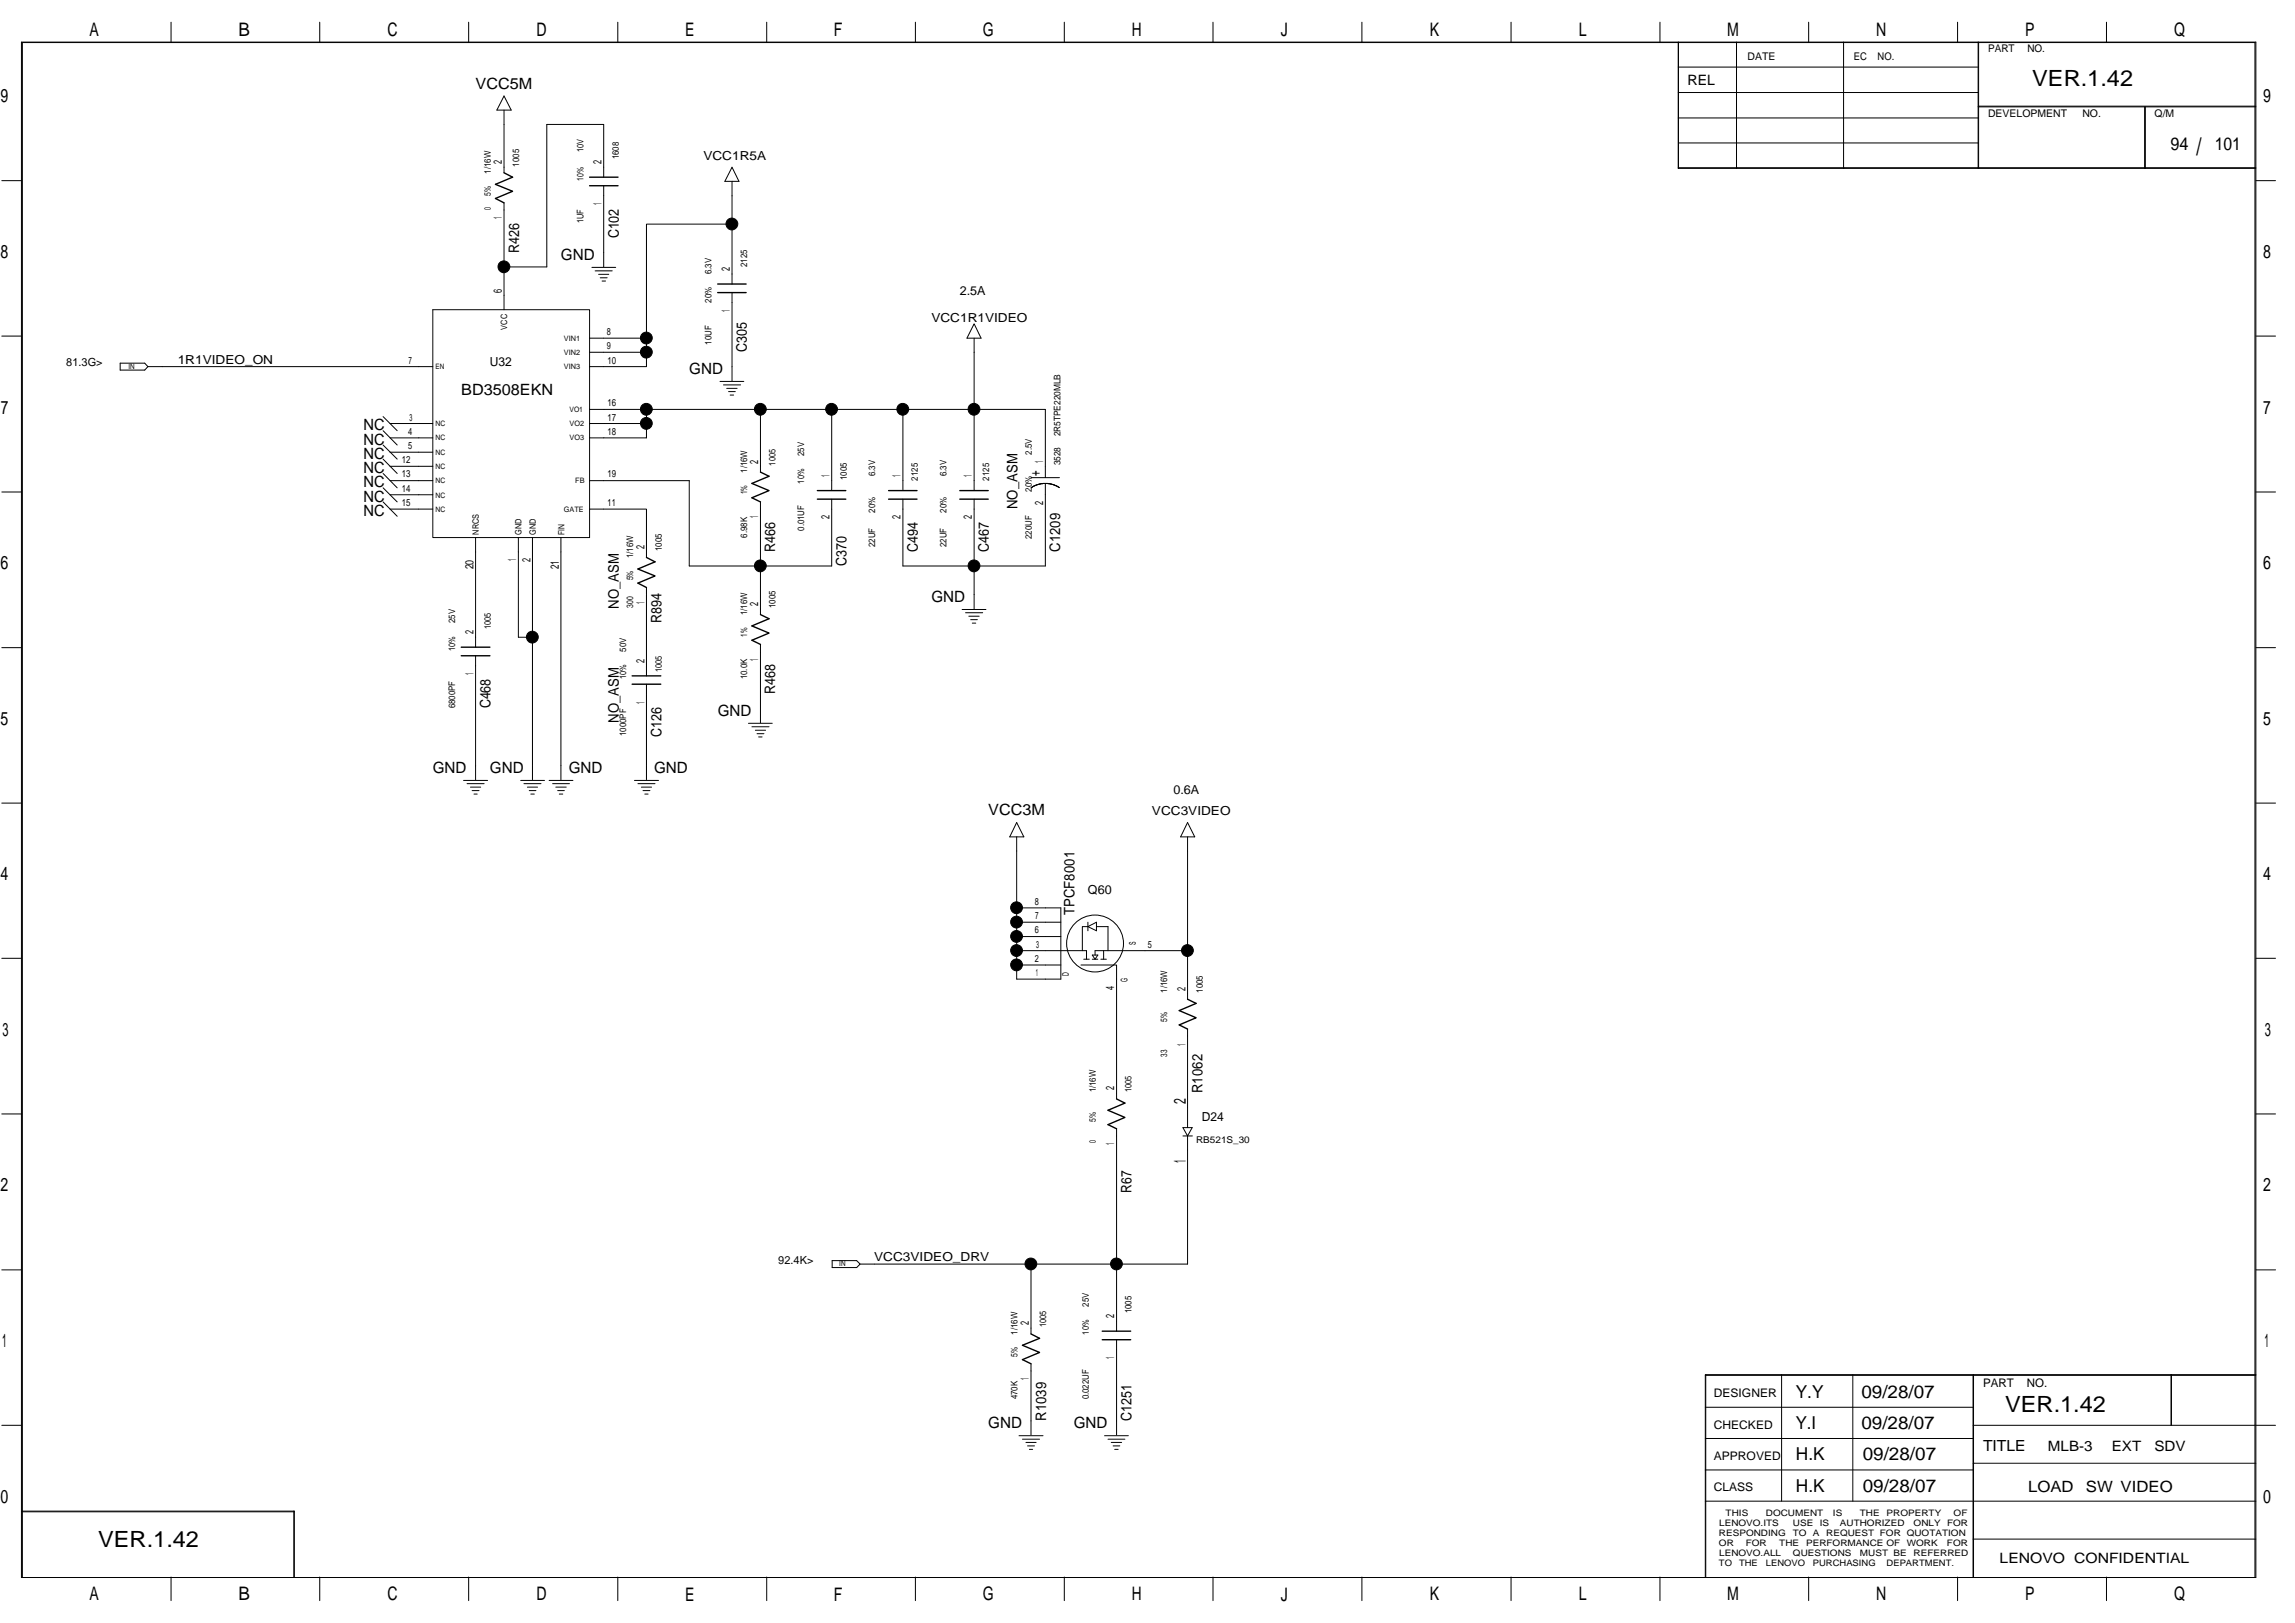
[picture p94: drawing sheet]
<svg xmlns="http://www.w3.org/2000/svg" width="420mm" height="297mm" viewBox="0 0 420 297" stroke-linecap="round" stroke-linejoin="round" font-family="sans-serif">
<defs><g id="words">
<text font-size="4.4" x="402.1" y="28.4">/</text>
<g font-size="4.1">
<text x="372.1" y="15.7">VER.1.42</text>
<text x="367.1" y="258.4">VER.1.42</text>
<text x="18" y="283.2">VER.1.42</text>
</g>
<g font-size="3.4">
<text x="16.4" y="6.6">A</text>
<text x="43.6" y="6.6">B</text>
<text x="70.9" y="6.6">C</text>
<text x="98.2" y="6.6">D</text>
<text x="125.4" y="6.6">E</text>
<text x="152.7" y="6.6">F</text>
<text x="179.9" y="6.6">G</text>
<text x="207.2" y="6.6">H</text>
<text x="234.5" y="6.6">J</text>
<text x="261.8" y="6.6">K</text>
<text x="289" y="6.6">L</text>
<text x="316.2" y="6.6">M</text>
<text x="343.5" y="6.6">N</text>
<text x="370.8" y="6.6">P</text>
<text x="398" y="6.6">Q</text>
<text x=".1" y="18.8">9</text>
<text x="414.3" y="18.8">9</text>
<text x=".1" y="47.2">8</text>
<text x="414.3" y="47.2">8</text>
<text x=".2" y="75.7">7</text>
<text x="414.3" y="75.7">7</text>
<text x=".1" y="104.2">6</text>
<text x="414.3" y="104.2">6</text>
<text x=".1" y="132.7">5</text>
<text x="414.3" y="132.7">5</text>
<text x=".1" y="161.1">4</text>
<text x="414.3" y="161.1">4</text>
<text x=".5" y="189.6">3</text>
<text x="414.6" y="189.6">3</text>
<text x=".1" y="218.1">2</text>
<text x="414.3" y="218.1">2</text>
<text x=".4" y="246.6">1</text>
<text x="414.6" y="246.6">1</text>
<text x=".1" y="275.1">0</text>
<text x="414.3" y="275.1">0</text>
<text x="16.4" y="292.9">A</text>
<text x="43.6" y="292.9">B</text>
<text x="70.9" y="292.9">C</text>
<text x="98.2" y="292.9">D</text>
<text x="125.4" y="292.9">E</text>
<text x="152.7" y="292.9">F</text>
<text x="179.9" y="292.9">G</text>
<text x="207.2" y="292.9">H</text>
<text x="234.5" y="292.9">J</text>
<text x="261.8" y="292.9">K</text>
<text x="289" y="292.9">L</text>
<text x="316.2" y="292.9">M</text>
<text x="343.5" y="292.9">N</text>
<text x="370.8" y="292.9">P</text>
<text x="398" y="292.9">Q</text>
</g>
<g font-size="3.3">
<text x="397.4" y="27.4">94</text>
<text x="405.5" y="27.4">101</text>
<text x="328.7" y="255.8">Y.Y</text>
<text x="340.8" y="255.8">09/28/07</text>
<text x="328.7" y="261.6">Y.I</text>
<text x="340.8" y="261.6">09/28/07</text>
<text x="328.8" y="267.3">H.K</text>
<text x="341" y="267.3">09/28/07</text>
<text x="328.8" y="273">H.K</text>
<text x="341" y="273">09/28/07</text>
</g>
<g font-size="3.1">
<text x="217.1" y="202.1" transform="rotate(-90 217.1 202.1)">2</text>
<text x="217.1" y="212.8" transform="rotate(-90 217.1 212.8)">1</text>
</g>
<g font-size="2.8">
<text x="87.1" y="16.3">VCC5M</text>
<text x="102.7" y="47.5">GND</text>
<text x="126.2" y="68.4">GND</text>
<text x="84.4" y="72.3">BD3508EKN</text>
<text x="66.5" y="84">NC</text>
<text x="66.5" y="78.8">NC</text>
<text x="66.5" y="81.4">NC</text>
<text x="66.5" y="86.6">NC</text>
<text x="66.5" y="89.2">NC</text>
<text x="66.5" y="91.8">NC</text>
<text x="66.5" y="94.4">NC</text>
<text x="170.5" y="110.1">GND</text>
<text x="131.4" y="131">GND</text>
<text x="79.2" y="141.4">GND</text>
<text x="89.7" y="141.4">GND</text>
<text x="104.1" y="141.4">GND</text>
<text x="119.7" y="141.4">GND</text>
<text x="180.9" y="149.2">VCC3M</text>
<text x="180.9" y="261.4">GND</text>
<text x="196.6" y="261.4">GND</text>
<text x="363" y="265.6">TITLE</text>
<text x="371.3" y="273.1">LOAD</text>
<text x="381.9" y="273.1">SW VIDEO</text>
</g>
<g font-size="2.7">
<text x="95" y="46.2" transform="rotate(-90 95 46.2)">R426</text>
<text x="113.3" y="43.6" transform="rotate(-90 113.3 43.6)">C102</text>
<text x="136.7" y="64.5" transform="rotate(-90 136.7 64.5)">C305</text>
<text x="190.4" y="87.1" transform="rotate(-90 190.4 87.1)">+</text>
<text x="186.3" y="93.2" transform="rotate(-90 186.3 93.2)">NO_ASM</text>
<text x="141.9" y="101" transform="rotate(-90 141.9 101)">R466</text>
<text x="168" y="101" transform="rotate(-90 168 101)">C494</text>
<text x="181" y="101" transform="rotate(-90 181 101)">C467</text>
<text x="194.1" y="101" transform="rotate(-90 194.1 101)">C1209</text>
<text x="155" y="103.6" transform="rotate(-90 155 103.6)">C370</text>
<text x="113.3" y="111.4" transform="rotate(-90 113.3 111.4)">NO_ASM</text>
<text x="121.1" y="114" transform="rotate(-90 121.1 114)">R894</text>
<text x="89.8" y="129.7" transform="rotate(-90 89.8 129.7)">C468</text>
<text x="141.9" y="127.1" transform="rotate(-90 141.9 127.1)">R468</text>
<text x="113.3" y="132.3" transform="rotate(-90 113.3 132.3)">NO_ASM</text>
<text x="121.1" y="134.9" transform="rotate(-90 121.1 134.9)">C126</text>
<text x="196.7" y="167.5" transform="rotate(-90 196.7 167.5)">TPCF8001</text>
<text x="220.2" y="200.1" transform="rotate(-90 220.2 200.1)">R1062</text>
<text x="207.1" y="218.3" transform="rotate(-90 207.1 218.3)">R67</text>
<text x="191.5" y="260.1" transform="rotate(-90 191.5 260.1)">R1039</text>
<text x="207.1" y="260.1" transform="rotate(-90 207.1 260.1)">C1251</text>
</g>
<g font-size="2.6">
<text x="308.9" y="15.5">REL</text>
<text x="374.9" y="265.5">MLB-3</text>
<text x="386.6" y="265.5">EXT</text>
<text x="394.4" y="265.5">SDV</text>
<text x="366.1" y="286.1">LENOVO CONFIDENTIAL</text>
</g>
<g font-size="2.3">
<text x="128.8" y="29.3">VCC1R5A</text>
<text x="170.5" y="59">VCC1R1VIDEO</text>
<text x="175.7" y="54">2.5A</text>
<text x="32.5" y="66.5">1R1VIDEO_ON</text>
<text x="89.7" y="67.1">U32</text>
<text x="210.9" y="149.2">VCC3VIDEO</text>
<text x="214.8" y="145.3">0.6A</text>
<text x="199.2" y="163.5">Q60</text>
<text x="220" y="205.2">D24</text>
<text x="160.1" y="230.8">VCC3VIDEO_DRV</text>
</g>
<g font-size="2.2">
<text x="313.8" y="255.7">DESIGNER</text>
<text x="363" y="253.8">PART</text>
<text x="371.1" y="253.8">NO.</text>
<text x="313.8" y="261.5">CHECKED</text>
<text x="313.8" y="267.2">APPROVED</text>
<text x="313.8" y="272.9">CLASS</text>
</g>
<g font-size="2.1">
<text x="91.9" y="30.1" transform="rotate(-90 91.9 30.1)">2</text>
<text x="110.1" y="30.1" transform="rotate(-90 110.1 30.1)">2</text>
<text x="91.9" y="40.1" transform="rotate(-90 91.9 40.1)">1</text>
<text x="110.1" y="37.5" transform="rotate(-90 110.1 37.5)">1</text>
<text x="91.9" y="53.6" transform="rotate(-90 91.9 53.6)">6</text>
<text x="133.6" y="49.6" transform="rotate(-90 133.6 49.6)">2</text>
<text x="133.6" y="57.1" transform="rotate(-90 133.6 57.1)">1</text>
<text x="138.8" y="84.8" transform="rotate(-90 138.8 84.8)">2</text>
<text x="151.8" y="87.2" transform="rotate(-90 151.8 87.2)">1</text>
<text x="164.9" y="87.2" transform="rotate(-90 164.9 87.2)">1</text>
<text x="177.9" y="87.2" transform="rotate(-90 177.9 87.2)">1</text>
<text x="191" y="84.7" transform="rotate(-90 191 84.7)">1</text>
<text x="138.8" y="94.9" transform="rotate(-90 138.8 94.9)">1</text>
<text x="151.8" y="95" transform="rotate(-90 151.8 95)">2</text>
<text x="164.9" y="95" transform="rotate(-90 164.9 95)">2</text>
<text x="177.9" y="95" transform="rotate(-90 177.9 95)">2</text>
<text x="191" y="92.5" transform="rotate(-90 191 92.5)">2</text>
<text x="118" y="100.5" transform="rotate(-90 118 100.5)">2</text>
<text x="86.7" y="104.2" transform="rotate(-90 86.7 104.2)">20</text>
<text x="94.5" y="102.7" transform="rotate(-90 94.5 102.7)">1</text>
<text x="97.1" y="102.9" transform="rotate(-90 97.1 102.9)">2</text>
<text x="102.3" y="104.2" transform="rotate(-90 102.3 104.2)">21</text>
<text x="118" y="110.5" transform="rotate(-90 118 110.5)">1</text>
<text x="138.8" y="110.9" transform="rotate(-90 138.8 110.9)">2</text>
<text x="86.7" y="116.1" transform="rotate(-90 86.7 116.1)">2</text>
<text x="86.7" y="123.6" transform="rotate(-90 86.7 123.6)">1</text>
<text x="118" y="121.3" transform="rotate(-90 118 121.3)">2</text>
<text x="138.8" y="120.9" transform="rotate(-90 138.8 120.9)">1</text>
<text x="118" y="128.8" transform="rotate(-90 118 128.8)">1</text>
<text x="204" y="181.1" transform="rotate(-90 204 181.1)">4</text>
<text x="217" y="181.3" transform="rotate(-90 217 181.3)">2</text>
<text x="217" y="191.3" transform="rotate(-90 217 191.3)">1</text>
<text x="204" y="199.6" transform="rotate(-90 204 199.6)">2</text>
<text x="204" y="209.6" transform="rotate(-90 204 209.6)">1</text>
<text x="188.4" y="242.6" transform="rotate(-90 188.4 242.6)">2</text>
<text x="204" y="241.3" transform="rotate(-90 204 241.3)">2</text>
<text x="204" y="248.7" transform="rotate(-90 204 248.7)">1</text>
<text x="188.4" y="252.6" transform="rotate(-90 188.4 252.6)">1</text>
</g>
<g font-size="2">
<text x="12.1" y="67.1">81.3G&gt;</text>
<text x="142.5" y="231.3">92.4K&gt;</text>
</g>
<g font-size="1.9">
<text x="319.9" y="11">DATE</text>
<text x="339.4" y="11">EC</text>
<text x="343.7" y="11">NO.</text>
<text x="364" y="9.5">PART</text>
<text x="371.2" y="9.5">NO.</text>
<text x="364" y="21.3">DEVELOPMENT</text>
<text x="381.2" y="21.3">NO.</text>
<text x="394.5" y="21.3">Q/M</text>
</g>
<g font-size="1.8">
<text x="111.1" y="63.9">9</text>
<text x="111.1" y="61.3">8</text>
<text x="74.8" y="66.5">7</text>
<text x="111.2" y="66.5">10</text>
<text x="75" y="77">3</text>
<text x="111.2" y="77">17</text>
<text x="111.2" y="74.3">16</text>
<text x="74.7" y="82.2">5</text>
<text x="74.7" y="79.6">4</text>
<text x="111.2" y="79.6">18</text>
<text x="73.6" y="87.4">13</text>
<text x="73.6" y="84.8">12</text>
<text x="111.2" y="87.4">19</text>
<text x="73.6" y="92.6">15</text>
<text x="73.6" y="90">14</text>
<text x="111.2" y="92.6">11</text>
<text x="189.5" y="165.6">8</text>
<text x="189.5" y="170.8">6</text>
<text x="189.5" y="168.2">7</text>
<text x="189.7" y="173.4">3</text>
<text x="210.1" y="173.4">5</text>
<text x="189.5" y="176.1">2</text>
<text x="189.6" y="178.6">1</text>
</g>
<g font-size="1.7">
<text x="106.8" y="27.9" transform="rotate(-90 106.8 27.9)">10V</text>
<text x="113.3" y="29.2" transform="rotate(-90 113.3 29.2)">1608</text>
<text x="89.9" y="31.8" transform="rotate(-90 89.9 31.8)">1/16W</text>
<text x="89.9" y="35.8" transform="rotate(-90 89.9 35.8)">5%</text>
<text x="95.1" y="30.5" transform="rotate(-90 95.1 30.5)">1005</text>
<text x="106.8" y="33.1" transform="rotate(-90 106.8 33.1)">10%</text>
<text x="89.9" y="38.4" transform="rotate(-90 89.9 38.4)">0</text>
<text x="106.8" y="40.9" transform="rotate(-90 106.8 40.9)">1UF</text>
<text x="130.2" y="50.2" transform="rotate(-90 130.2 50.2)">6.3V</text>
<text x="136.8" y="48.9" transform="rotate(-90 136.8 48.9)">2125</text>
<text x="130.2" y="55.4" transform="rotate(-90 130.2 55.4)">20%</text>
<text x="130.2" y="63.1" transform="rotate(-90 130.2 63.1)">10UF</text>
<text x="147.2" y="83.4" transform="rotate(-90 147.2 83.4)">25V</text>
<text x="188.9" y="83.2" transform="rotate(-90 188.9 83.2)">2.5V</text>
<text x="194.1" y="79.9" transform="rotate(-90 194.1 79.9)">2R5TPE220MLB</text>
<text x="136.8" y="86.5" transform="rotate(-90 136.8 86.5)">1/16W</text>
<text x="142" y="85.2" transform="rotate(-90 142 85.2)">1005</text>
<text x="147.2" y="88.5" transform="rotate(-90 147.2 88.5)">10%</text>
<text x="155" y="87.8" transform="rotate(-90 155 87.8)">1005</text>
<text x="160.2" y="87.1" transform="rotate(-90 160.2 87.1)">6.3V</text>
<text x="168.1" y="88" transform="rotate(-90 168.1 88)">2125</text>
<text x="173.3" y="87.1" transform="rotate(-90 173.3 87.1)">6.3V</text>
<text x="181.1" y="88" transform="rotate(-90 181.1 88)">2125</text>
<text x="188.9" y="90" transform="rotate(-90 188.9 90)">20%</text>
<text x="194.1" y="85.2" transform="rotate(-90 194.1 85.2)">3528</text>
<text x="136.8" y="90.4" transform="rotate(-90 136.8 90.4)">1%</text>
<text x="160.2" y="93.9" transform="rotate(-90 160.2 93.9)">20%</text>
<text x="173.3" y="93.9" transform="rotate(-90 173.3 93.9)">20%</text>
<text x="121.1" y="100.9" transform="rotate(-90 121.1 100.9)">1005</text>
<text x="136.8" y="98.4" transform="rotate(-90 136.8 98.4)">6.98K</text>
<text x="147.2" y="97.2" transform="rotate(-90 147.2 97.2)">0.01UF</text>
<text x="160.2" y="100.2" transform="rotate(-90 160.2 100.2)">22UF</text>
<text x="173.3" y="100.2" transform="rotate(-90 173.3 100.2)">22UF</text>
<text x="188.9" y="98.6" transform="rotate(-90 188.9 98.6)">220UF</text>
<text x="115.9" y="106.2" transform="rotate(-90 115.9 106.2)">5%</text>
<text x="115.9" y="102.2" transform="rotate(-90 115.9 102.2)">1/16W</text>
<text x="115.9" y="111.3" transform="rotate(-90 115.9 111.3)">300</text>
<text x="136.8" y="112.6" transform="rotate(-90 136.8 112.6)">1/16W</text>
<text x="142" y="111.3" transform="rotate(-90 142 111.3)">1005</text>
<text x="83.3" y="119.1" transform="rotate(-90 83.3 119.1)">10%</text>
<text x="83.3" y="114" transform="rotate(-90 83.3 114)">25V</text>
<text x="89.9" y="115.2" transform="rotate(-90 89.9 115.2)">1005</text>
<text x="114.6" y="119.3" transform="rotate(-90 114.6 119.3)">50V</text>
<text x="136.8" y="116.5" transform="rotate(-90 136.8 116.5)">1%</text>
<text x="114.6" y="124.3" transform="rotate(-90 114.6 124.3)">10%</text>
<text x="121.1" y="123" transform="rotate(-90 121.1 123)">1005</text>
<text x="136.8" y="124.3" transform="rotate(-90 136.8 124.3)">10.0K</text>
<text x="83.3" y="129.7" transform="rotate(-90 83.3 129.7)">6800PF</text>
<text x="114.6" y="134.7" transform="rotate(-90 114.6 134.7)">1000PF</text>
<text x="208" y="173" transform="rotate(-90 208 173)">S</text>
<text x="195.7" y="178.7" transform="rotate(-90 195.7 178.7)">D</text>
<text x="206.4" y="179.7" transform="rotate(-90 206.4 179.7)">G</text>
<text x="213.7" y="181.7" transform="rotate(-90 213.7 181.7)">1/16W</text>
<text x="220.2" y="181.7" transform="rotate(-90 220.2 181.7)">1005</text>
<text x="213.7" y="187" transform="rotate(-90 213.7 187)">5%</text>
<text x="213.7" y="193.4" transform="rotate(-90 213.7 193.4)">33</text>
<text x="200.6" y="199.9" transform="rotate(-90 200.6 199.9)">1/16W</text>
<text x="207.2" y="199.9" transform="rotate(-90 207.2 199.9)">1005</text>
<text x="200.6" y="209.2" transform="rotate(-90 200.6 209.2)">0</text>
<text x="200.6" y="205.3" transform="rotate(-90 200.6 205.3)">5%</text>
<text x="219" y="209.2">RB521S_30</text>
<text x="199.3" y="239.2" transform="rotate(-90 199.3 239.2)">25V</text>
<text x="186.3" y="244.3" transform="rotate(-90 186.3 244.3)">1/16W</text>
<text x="191.5" y="243" transform="rotate(-90 191.5 243)">1005</text>
<text x="199.3" y="244.3" transform="rotate(-90 199.3 244.3)">10%</text>
<text x="207.2" y="240.4" transform="rotate(-90 207.2 240.4)">1005</text>
<text x="186.3" y="248.3" transform="rotate(-90 186.3 248.3)">5%</text>
<text x="186.3" y="256.1" transform="rotate(-90 186.3 256.1)">470K</text>
<text x="199.3" y="256.1" transform="rotate(-90 199.3 256.1)">0.022UF</text>
</g>
<g font-size="1.6">
<text x="92.9" y="60.3" transform="rotate(-90 92.9 60.3)">VCC</text>
<text x="87.7" y="97.9" transform="rotate(-90 87.7 97.9)">NRCS</text>
<text x="95.5" y="97.9" transform="rotate(-90 95.5 97.9)">GND</text>
<text x="98.1" y="97.9" transform="rotate(-90 98.1 97.9)">GND</text>
<text x="103.3" y="97.9" transform="rotate(-90 103.3 97.9)">FIN</text>
<text x="314.7" y="281.2">RESPONDING</text>
<text x="314.7" y="279.3">LENOVO.ITS</text>
<text x="315.9" y="277.5">THIS</text>
<text x="323.3" y="277.5">DOCUMENT</text>
<text x="328.2" y="281.2">TO</text>
<text x="328.2" y="279.3">USE</text>
<text x="331.9" y="281.2">A</text>
<text x="333.2" y="279.3">IS</text>
<text x="334.3" y="281.2">REQUEST FOR QUOTATION</text>
<text x="335.6" y="277.5">IS</text>
<text x="336.8" y="279.3">AUTHORIZED</text>
<text x="340.5" y="277.5">THE</text>
<text x="345.4" y="277.5">PROPERTY</text>
<text x="350.3" y="279.3">ONLY</text>
<text x="356.5" y="279.3">FOR</text>
<text x="357.7" y="277.5">OF</text>
<text x="314.7" y="286.7">TO</text>
<text x="314.7" y="283">OR</text>
<text x="314.7" y="284.9">LENOVO.ALL</text>
<text x="318.4" y="286.7">THE</text>
<text x="319.6" y="283">FOR</text>
<text x="323.3" y="286.7">LENOVO</text>
<text x="325.7" y="283">THE</text>
<text x="328.2" y="284.9">QUESTIONS</text>
<text x="330.7" y="283">PERFORMANCE OF</text>
<text x="331.9" y="286.7">PURCHASING</text>
<text x="340.5" y="284.9">MUST BE</text>
<text x="345.4" y="286.7">DEPARTMENT.</text>
<text x="349.1" y="283">WORK</text>
<text x="350.3" y="284.9">REFERRED</text>
<text x="356.4" y="283">FOR</text>
</g>
<g font-size="1.4">
<text x="103.2" y="62.4">VIN1</text>
<text x="103.2" y="65">VIN2</text>
<text x="23.5" y="67.5">IN</text>
<text x="79.7" y="67.6">EN</text>
<text x="103.2" y="67.6">VIN3</text>
<text x="104.3" y="75.4">VO1</text>
<text x="79.7" y="78">NC</text>
<text x="79.7" y="80.6">NC</text>
<text x="79.7" y="83.2">NC</text>
<text x="104.3" y="78">VO2</text>
<text x="104.3" y="80.6">VO3</text>
<text x="79.7" y="85.8">NC</text>
<text x="79.7" y="88.4">NC</text>
<text x="105.3" y="88.4">FB</text>
<text x="79.7" y="91.1">NC</text>
<text x="79.7" y="93.6">NC</text>
<text x="103.2" y="93.6">GATE</text>
<text x="153.7" y="231.8">IN</text>
</g>
</g></defs>
<g fill="none" stroke="#000" stroke-width=".25">
<path d="M92.3 31.6l1.5 .8-3.1 1.3 3.1 1.3-3.1 1.3 1.6 .8M107.9 32.4h5.2M107.9 34h5.2M131.4 52h5.2M131.4 53.6h5.2M139.2 86.4l1.6 .8-3.1 1.3 3.1 1.3-3.1 1.3 1.5 .8M149.6 91.4h5.2M149.6 89.8h5.2M162.7 91.4h5.2M162.7 89.8h5.2M175.7 91.4h5.2M175.7 89.8h5.2"/>
<path d="M84.4 118.4h5.3M118.4 102l1.5 .8-3.1 1.3 3.1 1.3-3.1 1.3 1.6 .8M139.2 112.5l1.6 .7-3.1 1.4 3.1 1.3-3.1 1.3 1.5 .7M84.4 120h5.3M115.7 123.7h5.3M115.7 125.2h5.3M217.4 182.9l1.6 .7-3.1 1.4 3.1 1.3-3.1 1.3 1.5 .7M204.4 201.1l1.5 .8-3 1.3 3 1.3-3 1.3 1.5 .8M188.8 244.1l1.5 .8-3.1 1.3 3.1 1.3-3.1 1.3 1.6 .8M201.8 243.6h5.2M201.8 245.2h5.2"/>
</g>
<g fill="none" stroke="#000" stroke-width=".18">
<path d="M3.9 7.7h409.1v281h-409.1zM31.3 4.1v3.6M58.5 4.1v3.6M85.8 4.1v3.6M92.3 17.6l1.3 2.6h-2.6zM113.1 4.1v3.6M140.4 4.1v3.6M167.6 4.1v3.6M194.8 4.1v3.6M222.1 4.1v3.6M249.3 4.1v3.6M276.6 4.1v3.6"/>
<path d="M303.9 4.1v3.6M307.2 7.7v23.1h105.8M307.2 12.3h55M307.2 16.9h55M307.3 7.7v23.1M317.9 7.7v23.1M331.1 4.1v3.6M337.5 7.7v23.1M358.4 4.1v3.6M362.2 7.7v23.1M362.2 19.4h50.8M362.2 19.6h50.8"/>
<path d="M385.6 4.1v3.6M392.6 19.6v11.2M392.8 19.6v11.2M.3 33.1h3.6M92.3 20.2v11.4M110.5 32.4v-9.6h-10.4v26.1h-7.8v-11.8M110.5 34v14.9M134 30.6l1.3 2.6h-2.6zM134 33.2v7.8M307.2 30.7h105.8M307.2 21.6h55M307.3 26.2h54.9"/>
<path d="M413 33.1h3.6M79.2 56.7h28.7v41.7h-28.7zM92.3 48.9v7.8M108.4 48.9h4.3M109 49.6h3.1M109.6 50.2h1.9M109.9 50.8h1.3M110.2 51.4h.7M134 52v-11h-15.6v20.9M134 53.6v16.1M178.3 59.3l1.3 2.6h-2.6zM.3 61.5h3.6"/>
<path d="M22 66.5h4.5l.6 .6-.6 .6h-4.5zM27.1 67.1h52.1M70.1 78.8l2.6 2.6M70.1 76.2l2.6 2.6M71.4 77.5h7.8M107.9 64.5h10.5v2.6h-10.5M107.9 61.9h10.5v2.6M107.9 77.5h10.5v2.6h-10.5M107.9 74.9h57.4M118.4 74.9v2.6M131.8 69.8h4.4M132.4 70.4h3.2"/>
<path d="M133 71.1h1.9M133.4 71.7h1.2M133.7 72.3h.6M139.2 74.9v11.5M152.3 74.9v14.9M165.3 74.9v14.9M165.3 74.9h13v14.9M178.3 61.9v13h13.1v12.5M413 61.5h3.6M.3 90h3.6M70.1 89.3l2.6 2.6M70.1 86.7l2.6 2.6"/>
<path d="M70.1 91.9l2.6 2.6M70.1 84l2.6 2.7M70.1 81.4l2.6 2.6M71.4 93.2h7.8M71.4 88h7.8M71.4 80.1h7.8M71.4 85.3h7.8M71.4 82.8h7.8M79.2 90.6h-7.8M87.1 98.4v20M94.9 98.4v18.2h2.6M97.5 98.4v44.3"/>
<path d="M102.7 98.4v44.3M107.9 93.2h10.5v8.8M107.9 88h18.3v15.6h26.1v-12.2M139.2 91.9v20.6M165.3 91.4v12.2h13v7.8M188.8 87.4h5.2M188.8 89.2h.1M189.1 89h.1M189.6 88.9l1-.4h1.2l1.3 .3 .9 .4M189.6 88.8l-.8 .5M191.4 88.5v15.1h-13.1v-12.2M193.2 88.8v.1"/>
<path d="M193.5 89h.1M193.7 89.1h.1M413 90h3.6M.3 118.5h3.6M118.4 107.5v16.2M139.2 117.9v14.4M176.1 111.5h4.4M176.8 112.1h3.1M177.4 112.8h1.9M177.7 113.4h1.2M178 114h.6M413 118.5h3.6"/>
<path d="M87.1 120v22.7M118.4 125.2v17.5M137 132.4h4.4M137.7 133h3.1M138.3 133.6h1.9M138.6 134.3h1.3M138.9 134.9h.6M.3 147h3.6M84.9 142.8h4.4M85.5 143.4h3.1M86.1 144.1h1.9M86.4 144.7h1.3"/>
<path d="M86.8 145.3h.6M95.3 142.8h4.4M95.9 143.4h3.1M96.6 144.1h1.8M96.9 144.7h1.2M97.2 145.3h.6M100.5 142.8h4.4M101.2 143.4h3.1M101.8 144.1h1.9M102.1 144.7h1.2M102.4 145.3h.6M116.2 142.8h4.4"/>
<path d="M116.8 143.4h3.1M117.4 144.1h1.9M117.7 144.7h1.3M118.1 145.3h.5M186.1 150.5l1.3 2.7h-2.5zM186.1 153.2v26h8.1v-13h-8.1M217.4 150.5l1.3 2.7h-2.6zM217.4 153.2v29.7M413 147h3.6M.3 175.4h3.6M186.1 174h12.8v1.6M194.2 171.4h-8.1"/>
<path d="M194.2 168.8h-8.1M194.2 176.6h-8.1M197.9 176.6h6.5v24.5M198.4 175.6h1M199.2 169.6l1.5 .7v-1.5l-1.5 .8h-1v4.4M199.2 168.8v1.5M200 174.8h1l-.5 .8zM200 175.6h1M200.7 169.6h2.2v4.4M201.5 175.6h1.1M202 174v1.6M217.4 174h-16.9v.8"/>
<path d="M413 175.4h3.6M217.4 188.3v18.1M.3 203.9h3.6M204.4 206.6v24.8h13v-23.5M216.6 207.9h1.7M216.6 206.4h1.7l-.9 1.5zM413 203.9h3.6M.3 232.4h3.6M152.3 230.7h4.5l.7 .7-.7 .6h-4.5zM157.5 231.4h31.3M413 232.4h3.6M188.8 249.6v13"/>
<path d="M204.4 243.6v-12.2h-15.6v12.7M204.4 245.2v17.4M312.2 251.7h100.8M312.2 257.6h49M312.3 251.6v37M326.2 251.6v23.1M339.2 251.6v23.1M361.2 251.6v37M361.3 251.6v37M397.5 251.6v9.3M413 251.6h-100.8v37M.3 260.9h3.6"/>
<path d="M3.9 276.6h50v12M3.9 276.7h50M53.8 276.6v12M186.6 262.8h4.4M187.2 263.4h3.1M187.8 264h1.9M188.1 264.6h1.3M188.5 265.3h.5M202.2 262.8h4.4M202.9 263.4h3M203.4 264h1.9M203.8 264.6h1.2"/>
<path d="M204.1 265.3h.6M312.2 274.7h100.8M312.2 263.3h49M312.2 269h49M361.2 267.8h51.8M361.2 260.9h55.4M4.1 288.6v-280.8h408.7v280.8M31.3 288.6v4.3M58.5 288.6v4.3M85.8 288.6v4.3M113.1 288.6v4.3M140.4 288.6v4.3"/>
<path d="M167.6 288.6v4.3M194.8 288.6v4.3M222.1 288.6v4.3M249.3 288.6v4.3M276.6 288.6v4.3M303.9 288.6v4.3M331.1 288.6v4.3M358.4 288.6v4.3M361.2 281.7h51.8M385.6 288.6v4.3"/>
<circle cx="200.5" cy="172.7" r="5.2"/>
</g>
<g fill="#000" stroke="#000" stroke-width=".18">
<circle cx="92.3" cy="48.8" r="1.08"/>
<circle cx="134" cy="41" r="1.08"/>
<circle cx="118.3" cy="64.4" r="1.08"/>
<circle cx="118.3" cy="74.9" r="1.08"/>
<circle cx="118.3" cy="61.9" r="1.08"/>
<circle cx="118.3" cy="77.5" r="1.08"/>
<circle cx="139.2" cy="74.9" r="1.08"/>
<circle cx="152.2" cy="74.9" r="1.08"/>
<circle cx="165.3" cy="74.9" r="1.08"/>
<circle cx="178.3" cy="74.9" r="1.08"/>
<circle cx="97.5" cy="116.6" r="1.08"/>
<circle cx="139.2" cy="103.6" r="1.08"/>
<circle cx="178.3" cy="103.6" r="1.08"/>
<circle cx="186.1" cy="176.6" r="1.08"/>
<circle cx="186.1" cy="168.8" r="1.08"/>
<circle cx="186.1" cy="171.4" r="1.08"/>
<circle cx="186.1" cy="166.1" r="1.08"/>
<circle cx="186.1" cy="174" r="1.08"/>
<circle cx="217.4" cy="174" r="1.08"/>
<circle cx="188.7" cy="231.3" r="1.08"/>
<circle cx="204.4" cy="231.3" r="1.08"/>
</g>
<use href="#words"/>
</svg>
